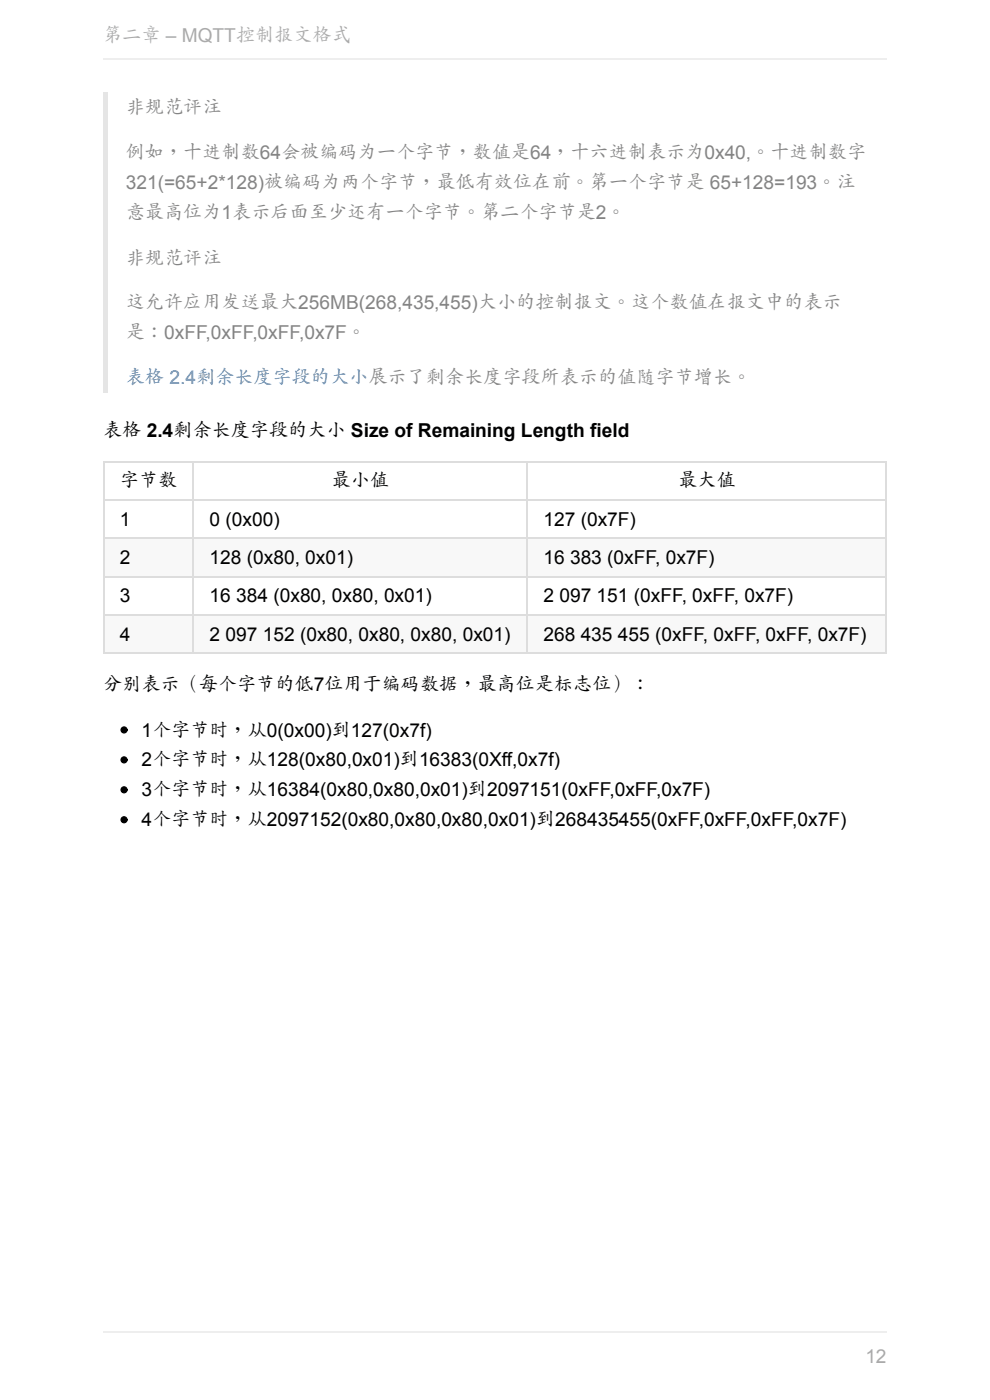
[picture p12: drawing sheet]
<svg xmlns="http://www.w3.org/2000/svg" width="210mm" height="297mm" viewBox="0 0 210 297" stroke-linecap="round" stroke-linejoin="round" font-family="sans-serif">
<defs><g id="words">
<g font-size="4.1" fill="#aaa">
<text x="21.9" y="8.9">第二章 – MQTT控制报文格式</text>
<text x="183.6" y="289.1">12</text>
</g>
<g font-size="4.1" fill="#858585">
<text x="26.7" y="24.1">非规范评注</text>
<text x="26.7" y="33.8">例如，十进制数64会被编码为一个字节，数值是64，十六进制表示为0x40,。十进制数字</text>
<text x="26.7" y="40.1">321(=65+2*128)被编码为两个字节，最低有效位在前。第一个字节是 65+128=193。注</text>
<text x="26.7" y="46.5">意最高位为1表示后面至少还有一个字节。第二个字节是2。</text>
<text x="26.7" y="56.1">非规范评注</text>
<text x="26.7" y="65.5">这允许应用发送最大256MB(268,435,455)大小的控制报文。这个数值在报文中的表示</text>
<text x="26.7" y="71.9">是：0xFF,0xFF,0xFF,0x7F。</text>
</g>
<text font-size="4.1" fill="#4183c4" x="26.7" y="81.6">表格 2.4剩余长度字段的大小展示了剩余长度字段所表示的值随字节增长。</text>
<g font-size="4.1">
<text x="21.9" y="92.7">表格 2.4剩余长度字段的大小 Size of Remaining Length field</text>
<text x="25.4" y="103.4">字节数</text>
<text x="70.4" y="103.4">最小值</text>
<text x="143.8" y="103.4">最大值</text>
<text x="25.4" y="111.5">1</text>
<text x="44.5" y="111.5">0 (0x00)</text>
<text x="115.3" y="111.5">127 (0x7F)</text>
<text x="25.4" y="119.7">2</text>
<text x="44.5" y="119.7">128 (0x80, 0x01)</text>
<text x="115.3" y="119.7">16</text>
<text x="120.9" y="119.7">383 (0xFF, 0x7F)</text>
<text x="25.4" y="127.8">3</text>
<text x="44.5" y="127.8">16</text>
<text x="50.1" y="127.8">384 (0x80, 0x80, 0x01)</text>
<text x="115.3" y="127.8">2</text>
<text x="118.7" y="127.8">097</text>
<text x="126.6" y="127.8">151 (0xFF, 0xFF, 0x7F)</text>
<text x="25.4" y="135.9">4</text>
<text x="44.5" y="135.9">2</text>
<text x="47.8" y="135.9">097</text>
<text x="55.7" y="135.9">152 (0x80, 0x80, 0x80, 0x01)</text>
<text x="115.3" y="135.9">268</text>
<text x="123.2" y="135.9">435</text>
<text x="131.1" y="135.9">455 (0xFF, 0xFF, 0xFF, 0x7F)</text>
<text x="21.9" y="146.6">分别表示（每个字节的低7位用于编码数据，最高位是标志位）：</text>
<text x="30" y="156.2">1个字节时，从0(0x00)到127(0x7f)</text>
<text x="30" y="162.6">2个字节时，从128(0x80,0x01)到16383(0Xff,0x7f)</text>
<text x="30" y="169">3个字节时，从16384(0x80,0x80,0x01)到2097151(0xFF,0xFF,0x7F)</text>
<text x="30" y="175.3">4个字节时，从2097152(0x80,0x80,0x80,0x01)到268435455(0xFF,0xFF,0xFF,0x7F)</text>
</g>
</g></defs>
<path d="M21.9 19.6h1v63.7h-1z" fill="#e5e5e5"/>
<g fill="#fff">
<path d="M21.9 97.8h19v8.1h-19z"/>
<path d="M40.9 97.8h70.8v8.1h-70.8z"/>
<path d="M111.7 97.8h76.2v8.1h-76.2z"/>
<path d="M21.9 105.9h19v8.2h-19z"/>
<path d="M40.9 105.9h70.8v8.2h-70.8z"/>
<path d="M111.7 105.9h76.2v8.2h-76.2z"/>
</g>
<g fill="#f8f8f8">
<path d="M21.9 114.1h19v8.1h-19z"/>
<path d="M40.9 114.1h70.8v8.1h-70.8z"/>
<path d="M111.7 114.1h76.2v8.1h-76.2z"/>
</g>
<g fill="#fff">
<path d="M21.9 122.2h19v8.1h-19z"/>
<path d="M40.9 122.2h70.8v8.1h-70.8z"/>
<path d="M111.7 122.2h76.2v8.1h-76.2z"/>
</g>
<g fill="#f8f8f8">
<path d="M21.9 130.3h19v8.2h-19z"/>
<path d="M40.9 130.3h70.8v8.2h-70.8z"/>
<path d="M111.7 130.3h76.2v8.2h-76.2z"/>
</g>
<path d="M21.9 97.9h166.2M22 97.8v40.9M41 97.8v40.9M111.9 97.8v40.9M188 97.8v40.9M21.9 114.2h166.2M21.9 106.1h166.2M21.9 130.5h166.2M21.9 138.6h166.2M21.9 122.3h166.2" fill="none" stroke="#ddd" stroke-width=".25"/>
<g fill="#000" stroke="#000" stroke-width=".25">
<circle cx="26.3" cy="154.9" r=".63"/>
<circle cx="26.3" cy="161.2" r=".63"/>
<circle cx="26.3" cy="173.9" r=".63"/>
<circle cx="26.3" cy="167.6" r=".63"/>
</g>
<path d="M21.9 12.6h166.2M21.9 282.6h166.2" fill="none" stroke="#eee" stroke-width=".25"/>
<use href="#words"/>
</svg>
